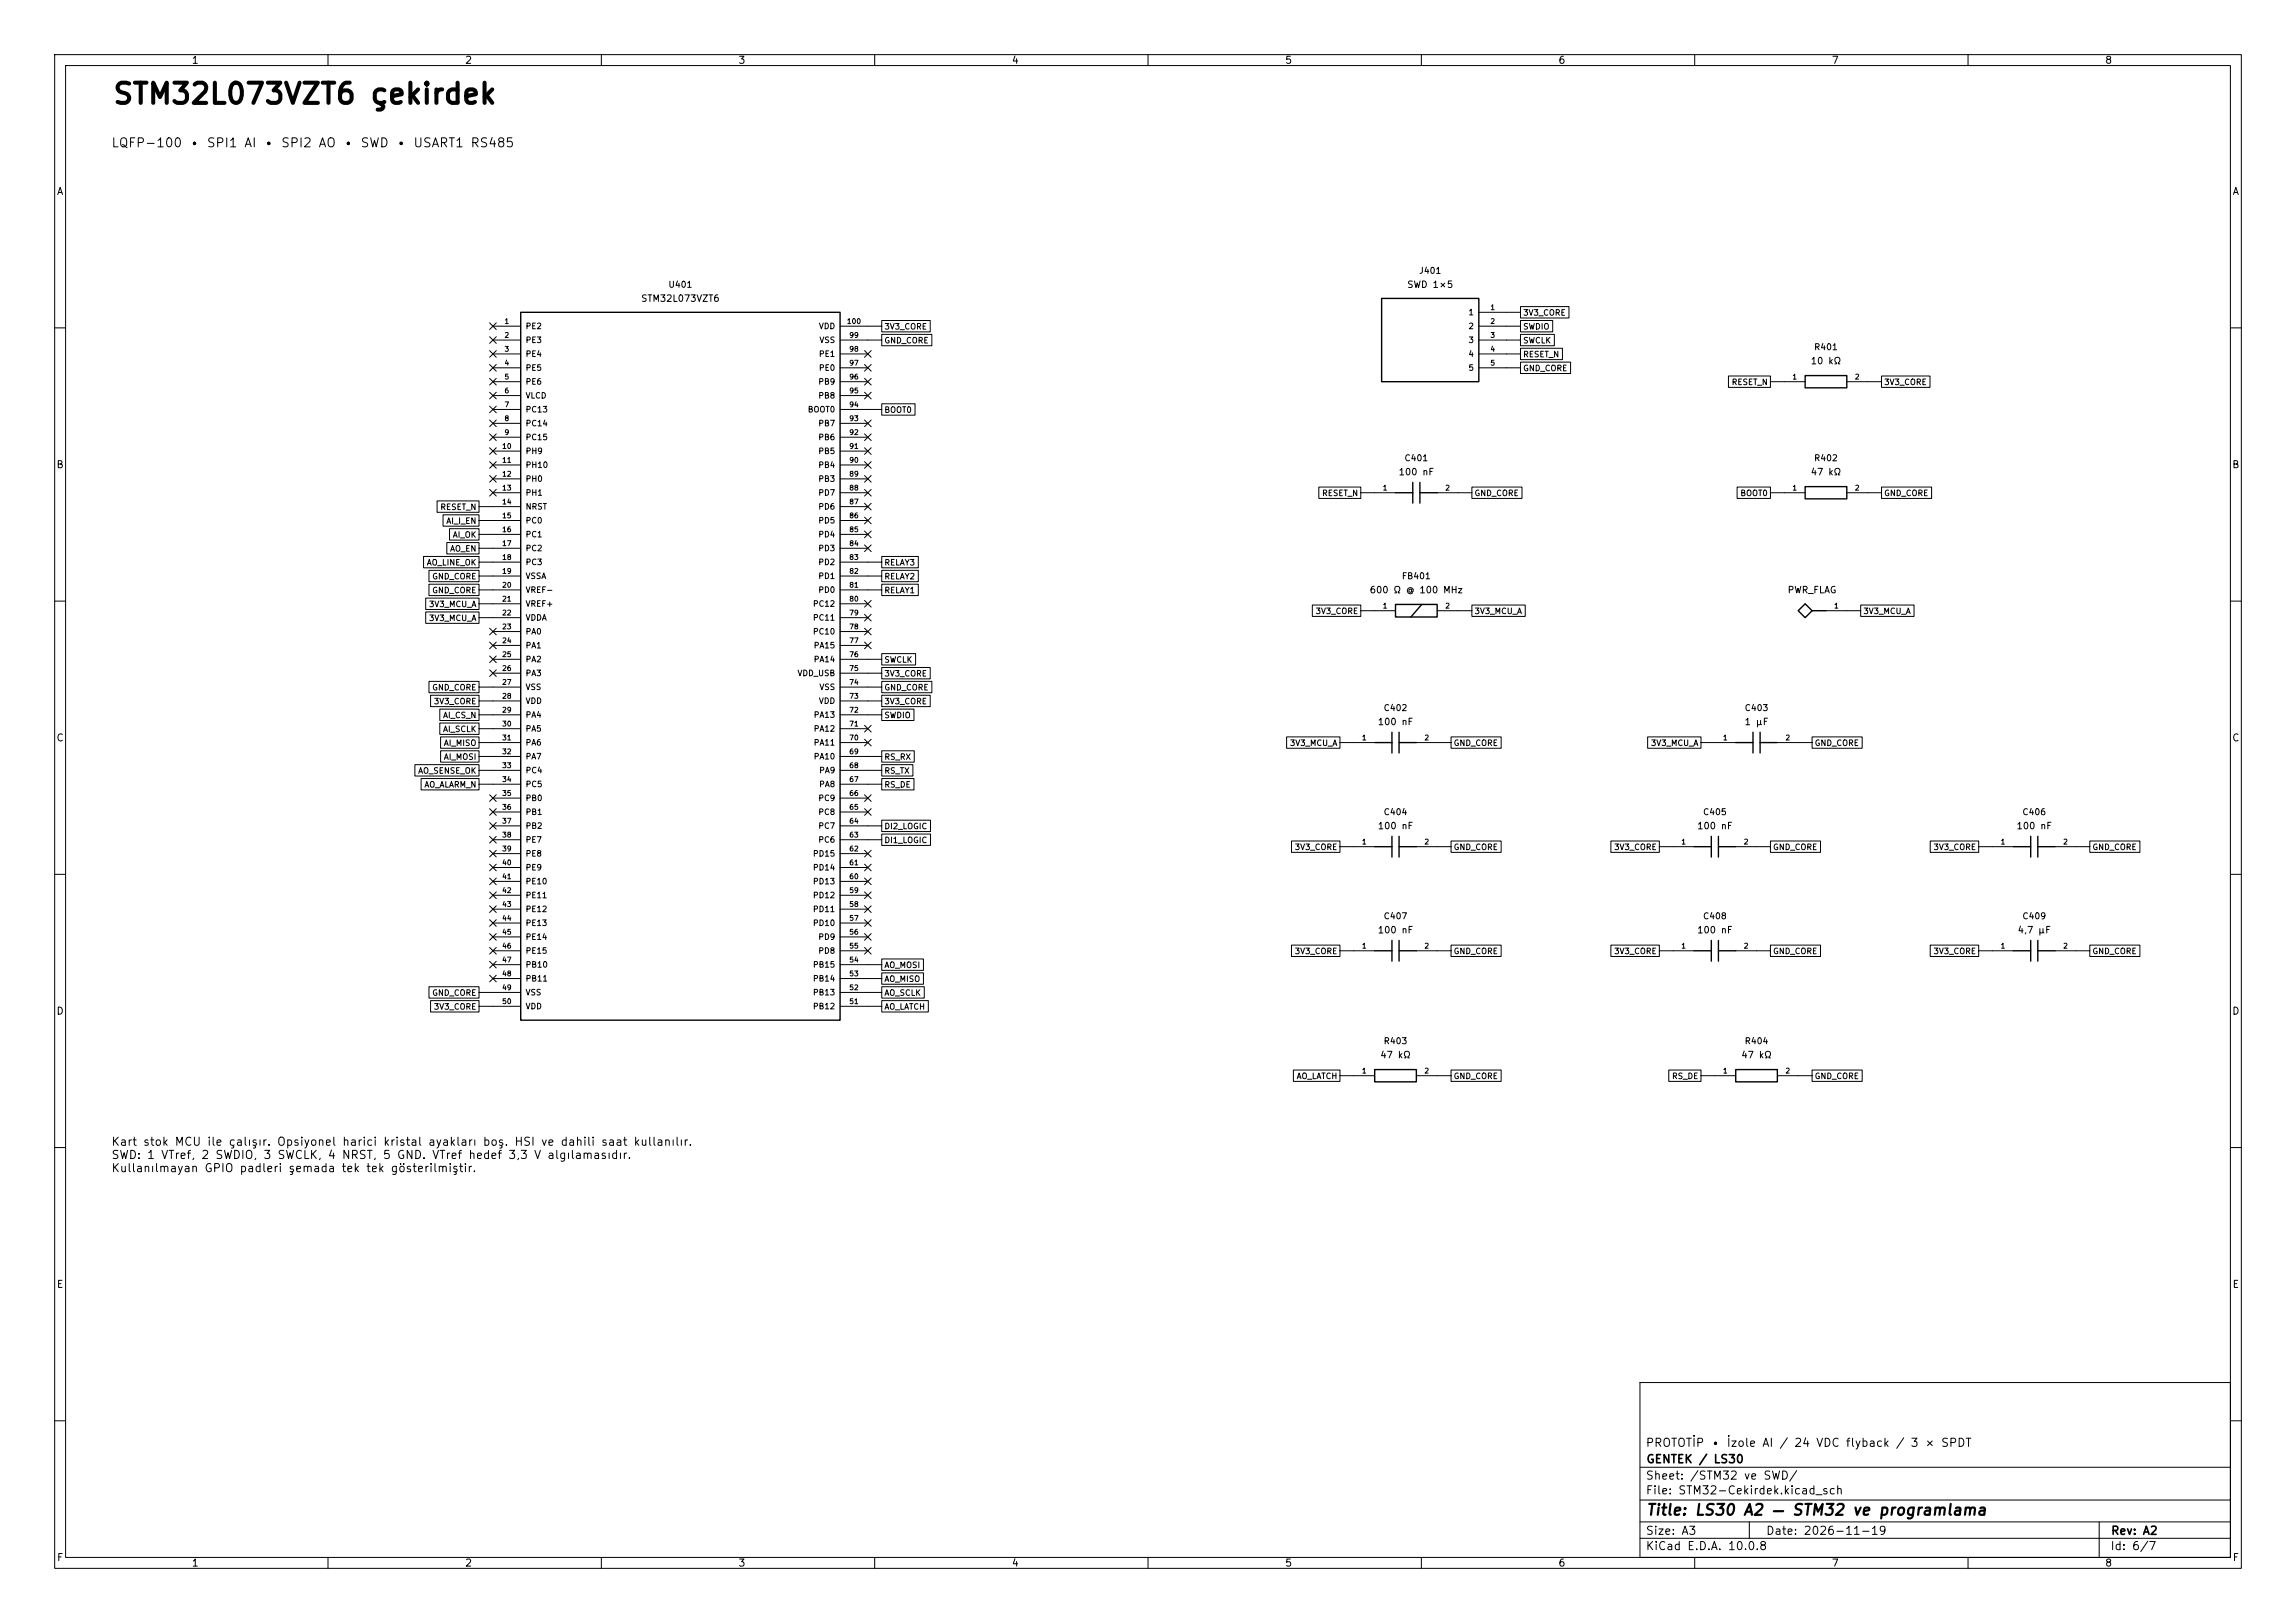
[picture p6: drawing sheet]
<svg xmlns="http://www.w3.org/2000/svg" width="420mm" height="297mm" viewBox="0 0 420 297" stroke-linecap="round" stroke-linejoin="round" font-family="sans-serif">
<defs><g id="words">
<text font-size="3.7" x="20.4" y="19.9">STM32L073VZT6 çekirdek</text>
<text font-size="2" x="301" y="277.8">Title: LS30 A2 — STM32 ve programlama</text>
<text font-size="1.6" x="20.3" y="27.4">LQFP-100 • SPI1 AI • SPI2 AO • SWD • USART1 RS485</text>
<g font-size="1.5">
<text x="20.3" y="210">Kart stok MCU ile çalışır. Opsiyonel harici kristal ayakları boş. HSI ve dahili saat kullanılır.</text>
<text x="20.3" y="212.5">SWD: 1 VTref, 2 SWDIO, 3 SWCLK, 4 NRST, 5 GND. VTref hedef 3,3 V algılamasıdır.</text>
<text x="20.3" y="214.9">Kullanılmayan GPIO padleri şemada tek tek gösterilmiştir.</text>
<text x="300.9" y="265.1">PROTOTİP • İzole AI / 24 VDC flyback / 3 × SPDT</text>
<text x="301" y="268.1">GENTEK / LS30</text>
<text x="300.9" y="273.8">File: STM32-Cekirdek.kicad_sch</text>
<text x="300.9" y="271.1">Sheet: /STM32 ve SWD/</text>
<text x="300.9" y="281.2">Size: A3</text>
<text x="322.9" y="281.2">Date: 2026-11-19</text>
<text x="386" y="281.2">Rev: A2</text>
<text x="300.9" y="284">KiCad E.D.A. 10.0.8</text>
<text x="385.9" y="284">Id: 6/7</text>
</g>
<g font-size="1.3">
<text x="35" y="12">1</text>
<text x="85" y="12">2</text>
<text x="135" y="12">3</text>
<text x="185" y="12">4</text>
<text x="235" y="12">5</text>
<text x="285" y="12">6</text>
<text x="335" y="12">7</text>
<text x="385" y="12">8</text>
<text x="10.3" y="36">A</text>
<text x="408.3" y="36">A</text>
<text x="10.2" y="86">B</text>
<text x="408.2" y="86">B</text>
<text x="10.2" y="136">C</text>
<text x="408.2" y="136">C</text>
<text x="10.2" y="186">D</text>
<text x="408.2" y="186">D</text>
<text x="10.3" y="236">E</text>
<text x="408.3" y="236">E</text>
<text x="10.3" y="286">F</text>
<text x="35" y="287">1</text>
<text x="85" y="287">2</text>
<text x="135" y="287">3</text>
<text x="185" y="287">4</text>
<text x="235" y="287">5</text>
<text x="285" y="287">6</text>
<text x="335" y="287">7</text>
<text x="385" y="287">8</text>
<text x="408.3" y="286">F</text>
</g>
<g font-size="1.2">
<text x="257.3" y="53">SWD 1×5</text>
<text x="117.2" y="55.5">STM32L073VZT6</text>
<text x="331.1" y="67">10 kΩ</text>
<text x="255.7" y="87.3">100 nF</text>
<text x="331.1" y="87.3">47 kΩ</text>
<text x="250.4" y="108.9">600 Ω @ 100 MHz</text>
<text x="326.9" y="108.9">PWR_FLAG</text>
<text x="251.9" y="133">100 nF</text>
<text x="319" y="133">1 µF</text>
<text x="251.9" y="152">100 nF</text>
<text x="310.3" y="152">100 nF</text>
<text x="368.8" y="152">100 nF</text>
<text x="251.9" y="171.1">100 nF</text>
<text x="310.3" y="171.1">100 nF</text>
<text x="369" y="171.1">4,7 µF</text>
<text x="252.4" y="194">47 kΩ</text>
<text x="318.4" y="194">47 kΩ</text>
</g>
<g font-size="1.1">
<text x="122.2" y="52.9">U401</text>
<text x="259.5" y="50.4">J401</text>
<text x="331.7" y="64.3">R401</text>
<text x="256.8" y="84.7">C401</text>
<text x="331.7" y="84.7">R402</text>
<text x="256.3" y="106.3">FB401</text>
<text x="253" y="130.4">C402</text>
<text x="319" y="130.4">C403</text>
<text x="253" y="149.4">C404</text>
<text x="311.4" y="149.4">C405</text>
<text x="369.8" y="149.4">C406</text>
<text x="253" y="168.5">C407</text>
<text x="311.4" y="168.5">C408</text>
<text x="369.8" y="168.5">C409</text>
<text x="253" y="191.3">R403</text>
<text x="319" y="191.3">R404</text>
</g>
<g font-size="1">
<text x="268.5" y="57.9">1</text>
<text x="278.5" y="58">3V3_CORE</text>
<text x="96" y="60.5">PE2</text>
<text x="96" y="63">PE3</text>
<text x="96" y="65.6">PE4</text>
<text x="149.7" y="65.6">PE1</text>
<text x="149.7" y="60.5">VDD</text>
<text x="149.8" y="63">VSS</text>
<text x="161.7" y="60.6">3V3_CORE</text>
<text x="161.7" y="63.1">GND_CORE</text>
<text x="268.5" y="60.5">2</text>
<text x="268.5" y="63">3</text>
<text x="268.5" y="65.6">4</text>
<text x="278.5" y="60.6">SWDIO</text>
<text x="278.5" y="63.1">SWCLK</text>
<text x="278.5" y="65.6">RESET_N</text>
<text x="96" y="68.1">PE5</text>
<text x="96" y="70.6">PE6</text>
<text x="149.6" y="70.6">PB9</text>
<text x="149.7" y="68.1">PE0</text>
<text x="268.5" y="68.1">5</text>
<text x="278.5" y="68.2">GND_CORE</text>
<text x="316.7" y="70.7">RESET_N</text>
<text x="344.6" y="70.7">3V3_CORE</text>
<text x="96" y="73.2">VLCD</text>
<text x="96" y="75.7">PC13</text>
<text x="147.7" y="75.7">BOOT0</text>
<text x="149.6" y="73.2">PB8</text>
<text x="161.7" y="75.8">BOOT0</text>
<text x="96" y="78.3">PC14</text>
<text x="96" y="80.8">PC15</text>
<text x="96" y="83.3">PH9</text>
<text x="149.6" y="83.3">PB5</text>
<text x="149.6" y="80.8">PB6</text>
<text x="149.6" y="78.3">PB7</text>
<text x="96" y="85.9">PH10</text>
<text x="96" y="88.4">PH0</text>
<text x="149.6" y="88.4">PB3</text>
<text x="149.6" y="85.9">PB4</text>
<text x="80.4" y="93.6">RESET_N</text>
<text x="96" y="91">PH1</text>
<text x="96" y="93.5">NRST</text>
<text x="149.6" y="93.5">PD6</text>
<text x="149.6" y="91">PD7</text>
<text x="241.7" y="91">RESET_N</text>
<text x="269.6" y="91">GND_CORE</text>
<text x="318.3" y="91">BOOT0</text>
<text x="344.6" y="91">GND_CORE</text>
<text x="81.5" y="96.1">AI_I_EN</text>
<text x="82.2" y="101.2">AO_EN</text>
<text x="82.7" y="98.7">AI_OK</text>
<text x="96" y="96">PC0</text>
<text x="96" y="98.6">PC1</text>
<text x="96" y="101.1">PC2</text>
<text x="149.6" y="101.1">PD3</text>
<text x="149.6" y="98.6">PD4</text>
<text x="149.6" y="96">PD5</text>
<text x="78" y="103.7">AO_LINE_OK</text>
<text x="79" y="106.3">GND_CORE</text>
<text x="96" y="103.7">PC3</text>
<text x="96" y="106.2">VSSA</text>
<text x="149.6" y="106.2">PD1</text>
<text x="149.6" y="103.7">PD2</text>
<text x="161.7" y="106.3">RELAY2</text>
<text x="161.7" y="103.7">RELAY3</text>
<text x="78.4" y="111.4">3V3_MCU_A</text>
<text x="78.4" y="113.9">3V3_MCU_A</text>
<text x="79" y="108.8">GND_CORE</text>
<text x="96" y="108.7">VREF-</text>
<text x="96" y="111.3">VREF+</text>
<text x="96" y="113.8">VDDA</text>
<text x="148.6" y="113.8">PC11</text>
<text x="148.6" y="111.3">PC12</text>
<text x="149.6" y="108.7">PD0</text>
<text x="161.7" y="108.8">RELAY1</text>
<text x="240.6" y="112.6">3V3_CORE</text>
<text x="269.6" y="112.6">3V3_MCU_A</text>
<text x="340.7" y="112.6">3V3_MCU_A</text>
<text x="96" y="116.4">PA0</text>
<text x="96" y="118.9">PA1</text>
<text x="148.6" y="116.4">PC10</text>
<text x="148.8" y="118.9">PA15</text>
<text x="96" y="121.4">PA2</text>
<text x="96" y="124">PA3</text>
<text x="145.8" y="124">VDD_USB</text>
<text x="148.8" y="121.4">PA14</text>
<text x="161.7" y="121.5">SWCLK</text>
<text x="161.7" y="124.1">3V3_CORE</text>
<text x="79" y="126.6">GND_CORE</text>
<text x="79.3" y="129.1">3V3_CORE</text>
<text x="80.9" y="131.7">AI_CS_N</text>
<text x="96" y="126.5">VSS</text>
<text x="96" y="129.1">VDD</text>
<text x="96" y="131.6">PA4</text>
<text x="148.8" y="131.6">PA13</text>
<text x="149.7" y="129.1">VDD</text>
<text x="149.8" y="126.5">VSS</text>
<text x="161.7" y="126.6">GND_CORE</text>
<text x="161.7" y="129.1">3V3_CORE</text>
<text x="161.7" y="131.7">SWDIO</text>
<text x="80.9" y="134.2">AI_SCLK</text>
<text x="81.1" y="136.8">AI_MISO</text>
<text x="96" y="134.1">PA5</text>
<text x="96" y="136.7">PA6</text>
<text x="148.8" y="136.7">PA11</text>
<text x="148.8" y="134.1">PA12</text>
<text x="235.8" y="136.8">3V3_MCU_A</text>
<text x="265.8" y="136.8">GND_CORE</text>
<text x="301.9" y="136.8">3V3_MCU_A</text>
<text x="331.9" y="136.8">GND_CORE</text>
<text x="76.4" y="141.8">AO_SENSE_OK</text>
<text x="81.1" y="139.3">AI_MOSI</text>
<text x="96" y="139.2">PA7</text>
<text x="96" y="141.8">PC4</text>
<text x="148.8" y="139.2">PA10</text>
<text x="149.7" y="141.8">PA9</text>
<text x="161.7" y="139.3">RS_RX</text>
<text x="161.7" y="141.8">RS_TX</text>
<text x="77.5" y="144.4">AO_ALARM_N</text>
<text x="96" y="144.3">PC5</text>
<text x="96" y="146.8">PB0</text>
<text x="96" y="149.4">PB1</text>
<text x="149.6" y="149.4">PC8</text>
<text x="149.6" y="146.8">PC9</text>
<text x="149.7" y="144.3">PA8</text>
<text x="161.7" y="144.4">RS_DE</text>
<text x="96" y="151.9">PB2</text>
<text x="96" y="154.5">PE7</text>
<text x="149.6" y="154.5">PC6</text>
<text x="149.6" y="151.9">PC7</text>
<text x="161.7" y="152">DI2_LOGIC</text>
<text x="161.7" y="154.5">DI1_LOGIC</text>
<text x="236.7" y="155.8">3V3_CORE</text>
<text x="265.8" y="155.8">GND_CORE</text>
<text x="295.2" y="155.8">3V3_CORE</text>
<text x="324.2" y="155.8">GND_CORE</text>
<text x="353.6" y="155.8">3V3_CORE</text>
<text x="382.7" y="155.8">GND_CORE</text>
<text x="96" y="157">PE8</text>
<text x="96" y="159.5">PE9</text>
<text x="148.6" y="159.5">PD14</text>
<text x="148.6" y="157">PD15</text>
<text x="96" y="162.1">PE10</text>
<text x="96" y="164.6">PE11</text>
<text x="96" y="167.2">PE12</text>
<text x="148.6" y="167.2">PD11</text>
<text x="148.6" y="164.6">PD12</text>
<text x="148.6" y="162.1">PD13</text>
<text x="96" y="169.7">PE13</text>
<text x="96" y="172.2">PE14</text>
<text x="148.6" y="169.7">PD10</text>
<text x="149.6" y="172.2">PD9</text>
<text x="96" y="174.8">PE15</text>
<text x="96" y="177.3">PB10</text>
<text x="96" y="179.9">PB11</text>
<text x="148.6" y="179.9">PB14</text>
<text x="148.6" y="177.3">PB15</text>
<text x="149.6" y="174.8">PD8</text>
<text x="161.7" y="177.4">AO_MOSI</text>
<text x="161.7" y="179.9">AO_MISO</text>
<text x="236.7" y="174.9">3V3_CORE</text>
<text x="265.8" y="174.9">GND_CORE</text>
<text x="295.2" y="174.9">3V3_CORE</text>
<text x="324.2" y="174.9">GND_CORE</text>
<text x="353.6" y="174.9">3V3_CORE</text>
<text x="382.7" y="174.9">GND_CORE</text>
<text x="79" y="182.5">GND_CORE</text>
<text x="79.3" y="185">3V3_CORE</text>
<text x="96" y="182.4">VSS</text>
<text x="96" y="184.9">VDD</text>
<text x="148.6" y="184.9">PB12</text>
<text x="148.6" y="182.4">PB13</text>
<text x="161.7" y="182.5">AO_SCLK</text>
<text x="161.7" y="185">AO_LATCH</text>
<text x="237.1" y="197.7">AO_LATCH</text>
<text x="265.8" y="197.7">GND_CORE</text>
<text x="305.8" y="197.7">RS_DE</text>
<text x="331.9" y="197.7">GND_CORE</text>
</g>
<g font-size=".9">
<text x="92.2" y="59.5">1</text>
<text x="154.8" y="59.5">100</text>
<text x="272.5" y="57">1</text>
<text x="272.5" y="59.5">2</text>
<text x="92.2" y="62">2</text>
<text x="92.2" y="64.6">3</text>
<text x="155.3" y="64.6">98</text>
<text x="155.3" y="62">99</text>
<text x="272.5" y="62">3</text>
<text x="272.5" y="64.6">4</text>
<text x="92.2" y="67.1">4</text>
<text x="92.2" y="69.7">5</text>
<text x="155.3" y="69.7">96</text>
<text x="155.3" y="67.1">97</text>
<text x="272.5" y="67.1">5</text>
<text x="327.8" y="69.7">1</text>
<text x="339.2" y="69.7">2</text>
<text x="92.2" y="72.2">6</text>
<text x="92.2" y="74.7">7</text>
<text x="92.2" y="77.3">8</text>
<text x="155.3" y="77.3">93</text>
<text x="155.3" y="74.7">94</text>
<text x="155.3" y="72.2">95</text>
<text x="91.8" y="82.4">10</text>
<text x="92.2" y="79.8">9</text>
<text x="155.3" y="82.4">91</text>
<text x="155.3" y="79.8">92</text>
<text x="91.8" y="84.9">11</text>
<text x="91.8" y="87.4">12</text>
<text x="91.8" y="90">13</text>
<text x="155.3" y="90">88</text>
<text x="155.3" y="87.4">89</text>
<text x="155.3" y="84.9">90</text>
<text x="252.8" y="90">1</text>
<text x="264.3" y="90">2</text>
<text x="327.8" y="90">1</text>
<text x="339.2" y="90">2</text>
<text x="91.8" y="92.5">14</text>
<text x="91.8" y="95.1">15</text>
<text x="155.3" y="95.1">86</text>
<text x="155.3" y="92.5">87</text>
<text x="91.8" y="97.6">16</text>
<text x="91.8" y="100.1">17</text>
<text x="155.3" y="100.1">84</text>
<text x="155.3" y="97.6">85</text>
<text x="91.8" y="102.7">18</text>
<text x="91.8" y="105.2">19</text>
<text x="91.8" y="107.8">20</text>
<text x="155.3" y="107.8">81</text>
<text x="155.3" y="105.2">82</text>
<text x="155.3" y="102.7">83</text>
<text x="91.8" y="110.3">21</text>
<text x="91.8" y="112.8">22</text>
<text x="155.3" y="112.8">79</text>
<text x="155.3" y="110.3">80</text>
<text x="252.8" y="111.6">1</text>
<text x="264.3" y="111.6">2</text>
<text x="335.4" y="111.6">1</text>
<text x="91.8" y="115.4">23</text>
<text x="91.8" y="117.9">24</text>
<text x="155.3" y="117.9">77</text>
<text x="155.3" y="115.4">78</text>
<text x="91.8" y="120.5">25</text>
<text x="91.8" y="123">26</text>
<text x="91.8" y="125.5">27</text>
<text x="155.3" y="125.5">74</text>
<text x="155.3" y="123">75</text>
<text x="155.3" y="120.5">76</text>
<text x="91.8" y="128.1">28</text>
<text x="91.8" y="130.6">29</text>
<text x="155.3" y="130.6">72</text>
<text x="155.3" y="128.1">73</text>
<text x="91.8" y="133.2">30</text>
<text x="91.8" y="135.7">31</text>
<text x="155.3" y="135.7">70</text>
<text x="155.3" y="133.2">71</text>
<text x="249" y="135.7">1</text>
<text x="260.5" y="135.7">2</text>
<text x="315.1" y="135.7">1</text>
<text x="326.5" y="135.7">2</text>
<text x="91.8" y="138.2">32</text>
<text x="91.8" y="140.8">33</text>
<text x="91.8" y="143.3">34</text>
<text x="155.3" y="143.3">67</text>
<text x="155.3" y="140.8">68</text>
<text x="155.3" y="138.2">69</text>
<text x="91.8" y="145.9">35</text>
<text x="91.8" y="148.4">36</text>
<text x="155.3" y="148.4">65</text>
<text x="155.3" y="145.9">66</text>
<text x="91.8" y="150.9">37</text>
<text x="91.8" y="153.5">38</text>
<text x="155.3" y="153.5">63</text>
<text x="155.3" y="150.9">64</text>
<text x="249" y="154.7">1</text>
<text x="260.5" y="154.7">2</text>
<text x="307.5" y="154.7">1</text>
<text x="318.9" y="154.7">2</text>
<text x="365.9" y="154.7">1</text>
<text x="377.3" y="154.7">2</text>
<text x="91.8" y="156">39</text>
<text x="91.8" y="158.6">40</text>
<text x="91.8" y="161.1">41</text>
<text x="155.3" y="161.1">60</text>
<text x="155.3" y="158.6">61</text>
<text x="155.3" y="156">62</text>
<text x="91.8" y="163.6">42</text>
<text x="91.8" y="166.2">43</text>
<text x="155.3" y="166.2">58</text>
<text x="155.3" y="163.6">59</text>
<text x="91.8" y="168.7">44</text>
<text x="91.8" y="171.3">45</text>
<text x="91.8" y="173.8">46</text>
<text x="155.3" y="173.8">55</text>
<text x="155.3" y="171.3">56</text>
<text x="155.3" y="168.7">57</text>
<text x="249" y="173.8">1</text>
<text x="260.5" y="173.8">2</text>
<text x="307.5" y="173.8">1</text>
<text x="318.9" y="173.8">2</text>
<text x="365.9" y="173.8">1</text>
<text x="377.3" y="173.8">2</text>
<text x="91.8" y="176.3">47</text>
<text x="91.8" y="178.9">48</text>
<text x="155.3" y="178.9">53</text>
<text x="155.3" y="176.3">54</text>
<text x="91.8" y="181.4">49</text>
<text x="91.8" y="184">50</text>
<text x="155.3" y="184">51</text>
<text x="155.3" y="181.4">52</text>
<text x="249" y="196.7">1</text>
<text x="260.5" y="196.7">2</text>
<text x="315.1" y="196.7">1</text>
<text x="326.5" y="196.7">2</text>
</g>
</g></defs>
<g fill="none" stroke="#000" stroke-width=".18">
<path d="M10 10h400v277h-400zM12 12h396v273h-396zM60 10v2M110 10v2M160 10v2M210 10v2M260 10v2M310 10v2M360 10v2M89.6 59.1l1.2 1.2M90.2 59.7h5M90.8 59.1l-1.2 1.2"/>
<path d="M153.7 59.7h7.6M161.3 58.6h8.9v2.1h-8.9zM270.5 59.7h7.6M270.5 57.2h7.6M278.1 56.1h8.9v2.1h-8.9zM278.1 58.6h5.9v2.1h-5.9zM10 60h2M89.6 61.6l1.2 1.2M89.6 64.2l1.2 1.2M89.6 66.7l1.2 1.2M89.6 69.2l1.2 1.3M89.6 71.8l1.2 1.2"/>
<path d="M89.6 74.3l1.2 1.2M89.6 76.9l1.2 1.2M89.6 79.4l1.2 1.2M90.2 62.2h5M90.2 64.8h5M90.2 67.3h5M90.2 69.9h5M90.2 72.4h5M90.2 74.9h5M90.2 77.5h5M90.8 61.6l-1.2 1.2M90.8 64.2l-1.2 1.2"/>
<path d="M90.8 66.7l-1.2 1.2M90.8 69.2l-1.2 1.3M90.8 71.8l-1.2 1.2M90.8 74.3l-1.2 1.2M90.8 76.9l-1.2 1.2M90.8 79.4l-1.2 1.2M153.7 62.2h7.6M153.7 64.8h5M153.7 67.3h5M153.7 69.9h5M153.7 72.4h5M153.7 74.9h7.6"/>
<path d="M153.7 77.5h5M158.1 64.2l1.3 1.2M158.1 66.7l1.3 1.2M158.1 69.2l1.3 1.3M158.1 71.8l1.3 1.2M158.1 76.9l1.3 1.2M158.1 79.4l1.3 1.2M159.4 79.4l-1.3 1.2M159.4 64.2l-1.3 1.2M159.4 66.7l-1.3 1.2M159.4 69.2l-1.3 1.3M159.4 71.8l-1.3 1.2"/>
<path d="M159.4 76.9l-1.3 1.2M161.3 61.2h9.2v2.1h-9.2zM161.3 73.9h6.1v2.1h-6.1zM270.5 62.2h7.6M270.5 64.8h7.6M270.5 67.3h7.6M278.1 61.2h6.2v2.1h-6.2zM278.1 63.7h7.7v2.1h-7.7zM278.1 66.3h9.2v2.1h-9.2zM316.2 68.8h7.6v2.1h-7.6zM323.8 69.9h6.4M337.8 69.9h6.4"/>
<path d="M344.2 68.8h8.8v2.1h-8.8zM408 60h2M80 91.7h7.6v2.1h-7.6zM81 94.2h6.6v2.1h-6.6zM81.7 99.3h5.9v2.1h-5.9zM82.2 96.7h5.4v2.1h-5.4zM87.6 92.7h7.6M87.6 95.3h7.6M87.6 97.8h7.6M89.6 81.9l1.2 1.3M89.6 84.5l1.2 1.2M89.6 87l1.2 1.2"/>
<path d="M89.6 89.6l1.2 1.2M90.2 90.2h5M90.2 80h5M90.2 82.6h5M90.2 85.1h5M90.2 87.6h5M90.8 81.9l-1.2 1.3M90.8 84.5l-1.2 1.2M90.8 87l-1.2 1.2M90.8 89.6l-1.2 1.2M153.7 90.2h5M153.7 80h5"/>
<path d="M153.7 82.6h5M153.7 85.1h5M153.7 87.6h5M153.7 92.7h5M153.7 95.3h5M153.7 97.8h5M158.1 87l1.3 1.2M158.1 89.6l1.3 1.2M158.1 92.1l1.3 1.2M158.1 94.6l1.3 1.3M158.1 97.2l1.3 1.2M158.1 99.7l1.3 1.2"/>
<path d="M158.1 84.5l1.3 1.2M158.1 81.9l1.3 1.3M159.4 87l-1.3 1.2M159.4 89.6l-1.3 1.2M159.4 92.1l-1.3 1.2M159.4 94.6l-1.3 1.3M159.4 97.2l-1.3 1.2M159.4 99.7l-1.3 1.2M159.4 84.5l-1.3 1.2M159.4 81.9l-1.3 1.3M241.2 89.1h7.7v2.1h-7.7zM248.9 90.2h6.4"/>
<path d="M262.9 90.2h6.3M269.2 89.1h9.2v2.1h-9.2zM317.8 89.1h6v2.1h-6zM323.8 90.2h6.4M337.8 90.2h6.4M344.2 89.1h9.1v2.1h-9.1zM10 110h2M77.5 101.8h10.1v2.1h-10.1zM77.9 109.4h9.7v2.1h-9.7zM77.9 112h9.7v2.1h-9.7zM78.5 106.9h9.1v2.1h-9.1zM78.5 104.4h9.1v2.1h-9.1z"/>
<path d="M87.6 100.3h7.6M87.6 102.9h7.6M87.6 105.4h7.6M87.6 108h7.6M87.6 110.5h7.6M87.6 113h7.6M89.6 115l1.2 1.2M89.6 117.5l1.2 1.2M90.2 115.6h5M90.2 118.1h5M90.8 115l-1.2 1.2M90.8 117.5l-1.2 1.2"/>
<path d="M153.7 100.3h5M153.7 102.9h7.6M153.7 105.4h7.6M153.7 108h7.6M153.7 110.5h5M153.7 113h5M153.7 115.6h5M153.7 118.1h5M158.1 109.9l1.3 1.2M158.1 112.4l1.3 1.2M158.1 115l1.3 1.2M158.1 117.5l1.3 1.2"/>
<path d="M159.4 109.9l-1.3 1.2M159.4 112.4l-1.3 1.2M159.4 115l-1.3 1.2M159.4 117.5l-1.3 1.2M161.3 104.4h6.7v2.1h-6.7zM161.3 106.9h6.7v2.1h-6.7zM161.3 119.6h6.2v2.1h-6.2zM161.3 101.8h6.7v2.1h-6.7zM240.1 110.7h8.8v2.1h-8.8zM248.9 111.8h6.4M262.9 111.8h6.3M269.2 110.7h9.8v2.1h-9.8z"/>
<path d="M334 111.8h6.4M340.4 110.7h9.7v2.1h-9.7zM408 110h2M75.9 139.9h11.7v2.1h-11.7zM78.5 124.7h9.1v2.1h-9.1zM78.8 127.2h8.8v2.1h-8.8zM80.4 129.8h7.2v2.1h-7.2zM80.4 132.3h7.2v2.1h-7.2zM80.6 134.8h7v2.1h-7zM80.6 137.4h7v2.1h-7zM87.6 135.9h7.6M87.6 125.7h7.6"/>
<path d="M87.6 128.3h7.6M87.6 130.8h7.6M87.6 133.4h7.6M87.6 138.4h7.6M89.6 120l1.2 1.3M89.6 122.6l1.2 1.2M90.2 120.7h5M90.2 123.2h5M90.8 120l-1.2 1.3M90.8 122.6l-1.2 1.2M153.7 135.9h5M153.7 120.7h7.6"/>
<path d="M153.7 123.2h7.6M153.7 125.7h7.6M153.7 128.3h7.6M153.7 130.8h7.6M153.7 133.4h5M153.7 138.4h7.6M158.1 135.3l1.3 1.2M158.1 132.7l1.3 1.3M159.4 135.3l-1.3 1.2M159.4 132.7l-1.3 1.3M161.3 137.4h5.9v2.1h-5.9zM161.3 122.1h8.9v2.1h-8.9z"/>
<path d="M161.3 124.7h9.2v2.1h-9.2zM161.3 127.2h8.9v2.1h-8.9zM161.3 129.8h5.9v2.1h-5.9zM161.3 139.9h5.7v2.1h-5.7zM235.4 134.8h9.7v2.1h-9.7zM245.1 135.9h6.4M259.1 135.9h6.3M265.4 134.8h9.2v2.1h-9.2zM301.4 134.8h9.7v2.1h-9.7zM311.1 135.9h6.4M325.1 135.9h6.4M331.5 134.8h9.1v2.1h-9.1z"/>
<path d="M10 160h2M77 142.5h10.6v2.1h-10.6zM87.6 141h7.6M87.6 143.5h7.6M89.6 153.1l1.2 1.2M89.6 145.4l1.2 1.3M89.6 148l1.2 1.2M89.6 150.5l1.2 1.2M89.6 155.6l1.2 1.2M89.6 158.1l1.2 1.3M90.2 146.1h5M90.2 148.6h5"/>
<path d="M90.2 151.1h5M90.2 153.7h5M90.2 156.2h5M90.2 158.8h5M90.8 158.1l-1.2 1.3M90.8 153.1l-1.2 1.2M90.8 145.4l-1.2 1.3M90.8 148l-1.2 1.2M90.8 150.5l-1.2 1.2M90.8 155.6l-1.2 1.2M153.7 141h7.6M153.7 143.5h7.6"/>
<path d="M153.7 146.1h5M153.7 148.6h5M153.7 151.1h7.6M153.7 153.7h7.6M153.7 156.2h5M153.7 158.8h5M158.1 145.4l1.3 1.3M158.1 148l1.3 1.2M158.1 155.6l1.3 1.2M158.1 158.1l1.3 1.3M159.4 145.4l-1.3 1.3M159.4 148l-1.3 1.2"/>
<path d="M159.4 155.6l-1.3 1.2M159.4 158.1l-1.3 1.3M161.3 142.5h5.9v2.1h-5.9zM161.3 150.1h8.9v2.1h-8.9zM161.3 152.6h8.9v2.1h-8.9zM236.2 153.9h8.9v2.1h-8.9zM245.1 154.9h6.4M259.1 154.9h6.3M265.4 153.9h9.2v2.1h-9.2zM294.7 153.9h8.8v2.1h-8.8zM303.5 154.9h6.4M317.5 154.9h6.3"/>
<path d="M323.8 153.9h9.2v2.1h-9.2zM353.1 153.9h8.8v2.1h-8.8zM361.9 154.9h6.4M375.9 154.9h6.4M382.3 153.9h9.1v2.1h-9.1zM408 160h2M89.6 160.7l1.2 1.2M89.6 163.2l1.2 1.2M89.6 165.8l1.2 1.2M89.6 168.3l1.2 1.2M89.6 170.8l1.2 1.3M89.6 173.4l1.2 1.2"/>
<path d="M89.6 175.9l1.2 1.2M89.6 178.5l1.2 1.2M90.2 161.3h5M90.2 163.8h5M90.2 166.4h5M90.2 168.9h5M90.2 171.5h5M90.2 174h5M90.2 176.5h5M90.2 179.1h5M90.8 160.7l-1.2 1.2M90.8 165.8l-1.2 1.2"/>
<path d="M90.8 168.3l-1.2 1.2M90.8 178.5l-1.2 1.2M90.8 163.2l-1.2 1.2M90.8 170.8l-1.2 1.3M90.8 173.4l-1.2 1.2M90.8 175.9l-1.2 1.2M153.7 161.3h5M153.7 163.8h5M153.7 166.4h5M153.7 168.9h5M153.7 171.5h5M153.7 174h5"/>
<path d="M153.7 176.5h7.6M153.7 179.1h7.6M158.1 160.7l1.3 1.2M158.1 163.2l1.3 1.2M158.1 165.8l1.3 1.2M158.1 168.3l1.3 1.2M158.1 170.8l1.3 1.3M158.1 173.4l1.3 1.2M159.4 160.7l-1.3 1.2M159.4 163.2l-1.3 1.2M159.4 165.8l-1.3 1.2M159.4 168.3l-1.3 1.2"/>
<path d="M159.4 170.8l-1.3 1.3M159.4 173.4l-1.3 1.2M161.3 175.5h7.6v2.1h-7.6zM161.3 178h7.6v2.1h-7.6zM236.2 172.9h8.9v2.1h-8.9zM245.1 174h6.4M259.1 174h6.3M265.4 172.9h9.2v2.1h-9.2zM294.7 172.9h8.8v2.1h-8.8zM303.5 174h6.4M317.5 174h6.3M323.8 172.9h9.2v2.1h-9.2z"/>
<path d="M353.1 172.9h8.8v2.1h-8.8zM361.9 174h6.4M375.9 174h6.4M382.3 172.9h9.1v2.1h-9.1zM78.5 180.6h9.1v2.1h-9.1zM78.8 183.1h8.8v2.1h-8.8zM87.6 181.6h7.6M87.6 184.2h7.6M153.7 181.6h7.6M153.7 184.2h7.6M161.3 180.6h7.8v2.1h-7.8zM161.3 183.1h8.5v2.1h-8.5z"/>
<path d="M236.6 195.8h8.5v2.1h-8.5zM245.1 196.9h6.4M259.1 196.9h6.3M265.4 195.8h9.2v2.1h-9.2zM305.3 195.8h5.8v2.1h-5.8zM311.1 196.9h6.4M325.1 196.9h6.4M331.5 195.8h9.1v2.1h-9.1zM10 210h2M408 210h2M300 253h108v32h-108zM10 260h2"/>
<path d="M300 278.5h108M300 274.5h108M300 268.5h108M320 278.5v3M384 278.5v6.5M408 260h2M60 285v2M110 285v2M160 285v2M210 285v2M260 285v2M300 281.5h108"/>
<path d="M310 285v2M360 285v2"/>
</g>
<g fill="none" stroke="#000" stroke-width=".25">
<path d="M95.2 57.2h58.5v129.5h-58.5zM252.7 54.6h17.8v15.3h-17.8zM330.2 68.7h7.6v2.3h-7.6zM255.3 90.2h3.1M258.4 88.3v3.8M259.7 90.2h3.2M259.7 88.3v3.8M330.2 89.1h7.6v2.2h-7.6zM255.3 110.6h7.6v2.3h-7.6zM260.1 110.6l-2 2.3M331.5 111.8l-1.3 1.2-1.3-1.2 1.3-1.3 1.3 1.3h2.5M251.5 135.9h3.1"/>
<path d="M254.6 134v3.8M255.9 135.9h3.2M255.9 134v3.8M317.5 135.9h3.2M320.7 134v3.8M322 135.9h3.1M322 134v3.8M251.5 154.9h3.1M254.6 153v3.8M255.9 154.9h3.2M255.9 153v3.8M309.9 154.9h3.1"/>
<path d="M313 153v3.8M314.3 154.9h3.2M314.3 153v3.8M368.3 154.9h3.2M371.5 153v3.8M372.8 154.9h3.1M372.8 153v3.8M251.5 174h3.1M254.6 172.1v3.8M255.9 174h3.2M255.9 172.1v3.8M309.9 174h3.1"/>
<path d="M313 172.1v3.8M314.3 172.1v3.8M314.3 174h3.2M368.3 174h3.2M371.5 172.1v3.8M372.8 174h3.1M372.8 172.1v3.8M251.5 195.7h7.6v2.3h-7.6zM317.5 195.7h7.6v2.3h-7.6z"/>
</g>
<use href="#words"/>
</svg>
